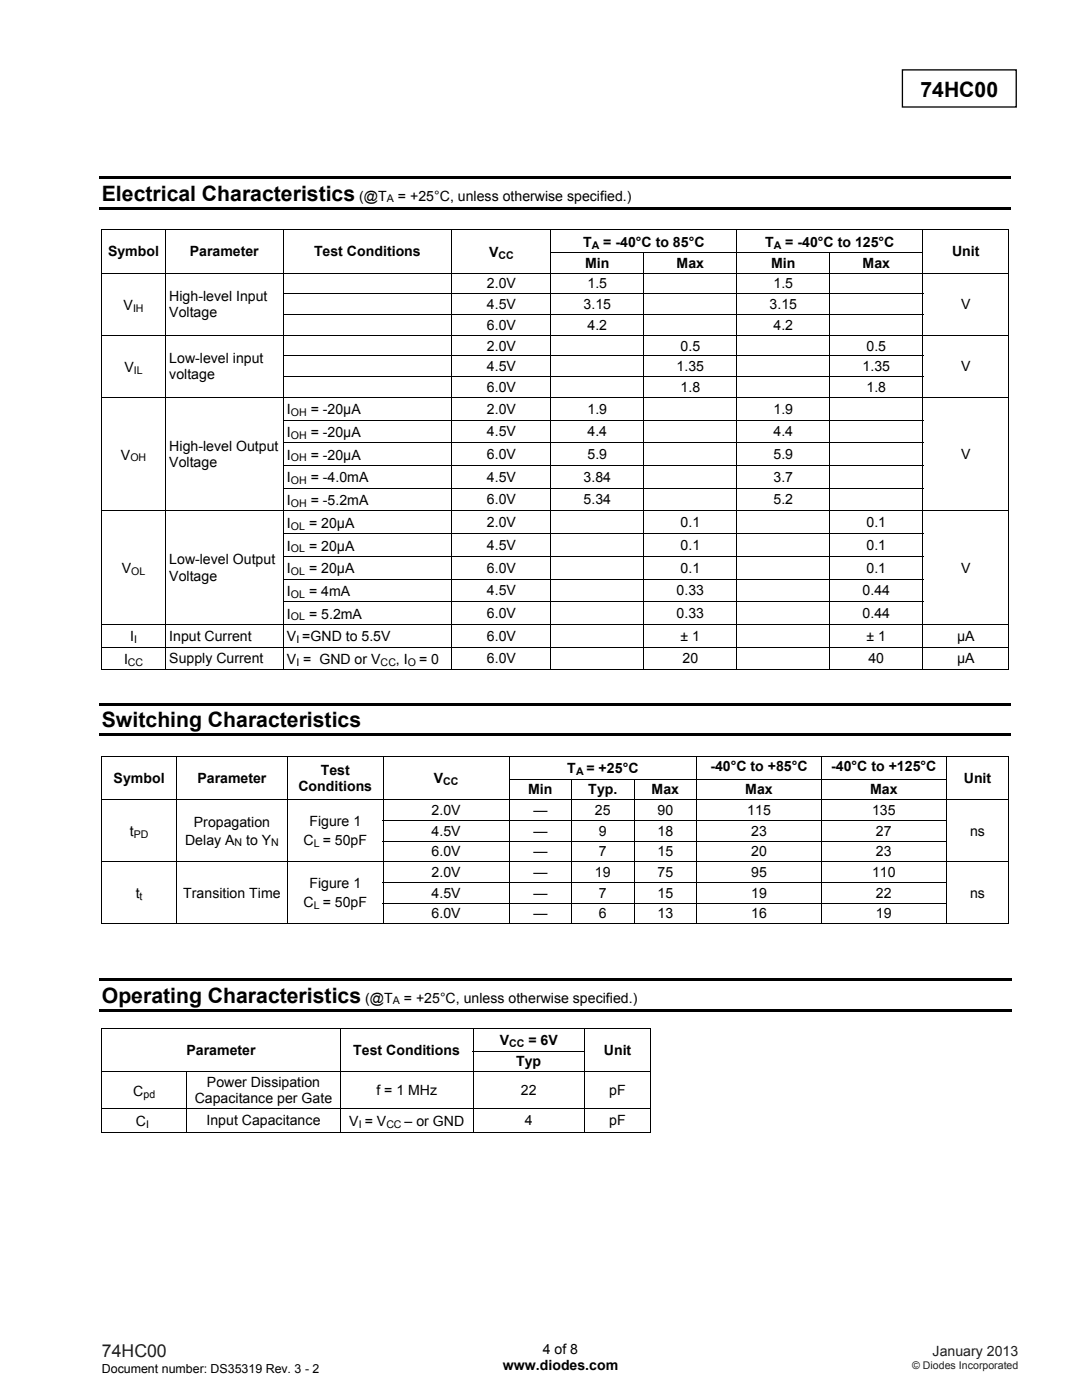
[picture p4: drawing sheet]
<svg xmlns="http://www.w3.org/2000/svg" width="216mm" height="279mm" viewBox="0 0 216 279" stroke-linecap="round" stroke-linejoin="round" font-family="sans-serif">
<defs><g id="words">
<g font-size="4.2">
<text x="183.7" y="19.3">74HC00</text>
<text x="20.3" y="40">Electrical Characteristics</text>
<text x="20.3" y="145.1">Switching Characteristics</text>
<text x="20.3" y="200.1">Operating Characteristics</text>
</g>
<text font-size="3.5" fill="#231f20" x="20.3" y="270.9">74HC00</text>
<g font-size="2.8">
<text x="71.7" y="40">(@T</text>
<text x="79.4" y="40">= +25°C, unless otherwise specified.)</text>
<text x="21.6" y="51.2">Symbol</text>
<text x="37.9" y="51.2">Parameter</text>
<text x="62.7" y="51.2">Test Conditions</text>
<text x="97.6" y="51.3">V</text>
<text x="116.4" y="49.2">T</text>
<text x="116.8" y="53.4">Min</text>
<text x="120.4" y="49.2">= -40°C to 85°C</text>
<text x="135" y="53.4">Max</text>
<text x="152.7" y="49.2">T</text>
<text x="153.9" y="53.4">Min</text>
<text x="156.7" y="49.2">= -40°C to 125°C</text>
<text x="172.1" y="53.4">Max</text>
<text x="190" y="51.2">Unit</text>
<text x="97.2" y="57.6">2.0V</text>
<text x="117.2" y="57.6">1.5</text>
<text x="154.3" y="57.6">1.5</text>
<text x="24.7" y="61.8">V</text>
<text x="33.8" y="60.1">High-level Input</text>
<text x="33.8" y="63.3">Voltage</text>
<text x="97.2" y="61.7">4.5V</text>
<text x="97.2" y="65.8">6.0V</text>
<text x="116.5" y="61.7">3.15</text>
<text x="117.2" y="65.8">4.2</text>
<text x="153.6" y="61.7">3.15</text>
<text x="154.3" y="65.8">4.2</text>
<text x="191.8" y="61.7">V</text>
<text x="97.2" y="70">2.0V</text>
<text x="135.8" y="70">0.5</text>
<text x="172.9" y="70">0.5</text>
<text x="24.8" y="74.2">V</text>
<text x="33.8" y="72.5">Low-level input</text>
<text x="33.8" y="75.7">voltage</text>
<text x="97.2" y="74.1">4.5V</text>
<text x="135" y="74.1">1.35</text>
<text x="172.1" y="74.1">1.35</text>
<text x="191.8" y="74.1">V</text>
<text x="57.3" y="82.7">I</text>
<text x="62" y="82.7">= -20μA</text>
<text x="97.2" y="82.5">2.0V</text>
<text x="97.2" y="78.2">6.0V</text>
<text x="117.2" y="82.5">1.9</text>
<text x="135.8" y="78.2">1.8</text>
<text x="154.3" y="82.5">1.9</text>
<text x="172.9" y="78.2">1.8</text>
<text x="33.8" y="90">High-level Output</text>
<text x="57.3" y="87.2">I</text>
<text x="62" y="87.2">= -20μA</text>
<text x="97.2" y="87.1">4.5V</text>
<text x="117.2" y="87.1">4.4</text>
<text x="154.3" y="87.1">4.4</text>
<text x="24.1" y="91.7">V</text>
<text x="33.8" y="93.2">Voltage</text>
<text x="57.3" y="91.7">I</text>
<text x="62" y="91.7">= -20μA</text>
<text x="97.2" y="91.6">6.0V</text>
<text x="117.2" y="91.6">5.9</text>
<text x="154.3" y="91.6">5.9</text>
<text x="191.8" y="91.6">V</text>
<text x="57.3" y="96.3">I</text>
<text x="57.3" y="100.8">I</text>
<text x="62" y="96.3">= -4.0mA</text>
<text x="62" y="100.8">= -5.2mA</text>
<text x="97.2" y="96.1">4.5V</text>
<text x="97.2" y="100.7">6.0V</text>
<text x="116.5" y="96.1">3.84</text>
<text x="116.5" y="100.7">5.34</text>
<text x="154.3" y="96.1">3.7</text>
<text x="154.3" y="100.7">5.2</text>
<text x="57.3" y="105.3">I</text>
<text x="61.7" y="105.3">= 20μA</text>
<text x="97.2" y="105.2">2.0V</text>
<text x="135.8" y="105.2">0.1</text>
<text x="172.9" y="105.2">0.1</text>
<text x="33.8" y="112.6">Low-level Output</text>
<text x="57.3" y="109.9">I</text>
<text x="61.7" y="109.9">= 20μA</text>
<text x="97.2" y="109.7">4.5V</text>
<text x="135.8" y="109.7">0.1</text>
<text x="172.9" y="109.7">0.1</text>
<text x="24.3" y="114.4">V</text>
<text x="33.8" y="115.9">Voltage</text>
<text x="57.3" y="114.4">I</text>
<text x="57.3" y="118.9">I</text>
<text x="61.7" y="114.4">= 20μA</text>
<text x="61.7" y="118.9">= 4mA</text>
<text x="97.2" y="114.3">6.0V</text>
<text x="97.2" y="118.8">4.5V</text>
<text x="135" y="118.8">0.33</text>
<text x="135.8" y="114.3">0.1</text>
<text x="172.1" y="118.8">0.44</text>
<text x="172.9" y="114.3">0.1</text>
<text x="191.8" y="114.3">V</text>
<text x="57.3" y="123.5">I</text>
<text x="61.7" y="123.5">= 5.2mA</text>
<text x="97.2" y="123.3">6.0V</text>
<text x="135" y="123.3">0.33</text>
<text x="172.1" y="123.3">0.44</text>
<text x="26" y="128">I</text>
<text x="33.8" y="127.9">Input Current</text>
<text x="57.3" y="128">V =GND to 5.5V</text>
<text x="97.2" y="127.9">6.0V</text>
<text x="135.8" y="127.9">± 1</text>
<text x="172.9" y="127.9">± 1</text>
<text x="191" y="127.9">μA</text>
<text x="24.7" y="132.5">I</text>
<text x="33.8" y="132.4">Supply Current</text>
<text x="57.3" y="132.5">V = GND or V</text>
<text x="79" y="132.5">, I</text>
<text x="83.6" y="132.5">= 0</text>
<text x="97.2" y="132.4">6.0V</text>
<text x="136.2" y="132.4">20</text>
<text x="173.3" y="132.4">40</text>
<text x="191" y="132.4">μA</text>
<text x="64" y="154.6">Test</text>
<text x="113.2" y="154.3">T</text>
<text x="117" y="154.3">= +25°C</text>
<text x="141.8" y="154">-40°C to +85°C</text>
<text x="165.9" y="154">-40°C to +125°C</text>
<text x="22.7" y="156.3">Symbol</text>
<text x="39.4" y="156.3">Parameter</text>
<text x="59.5" y="157.9">Conditions</text>
<text x="86.6" y="156.4">V</text>
<text x="105.4" y="158.5">Min</text>
<text x="117.4" y="158.5">Typ.</text>
<text x="130" y="158.5">Max</text>
<text x="148.7" y="158.5">Max</text>
<text x="173.6" y="158.5">Max</text>
<text x="192.3" y="156.3">Unit</text>
<text x="25.9" y="166.9">t</text>
<text x="38.7" y="165">Propagation</text>
<text x="61.7" y="164.8">Figure 1</text>
<text x="86.1" y="162.6">2.0V</text>
<text x="86.1" y="166.8">4.5V</text>
<text x="106.4" y="162.6">—</text>
<text x="106.4" y="166.8">—</text>
<text x="118.7" y="162.6">25</text>
<text x="119.5" y="166.8">9</text>
<text x="131.2" y="162.6">90</text>
<text x="131.2" y="166.8">18</text>
<text x="149.1" y="162.6">115</text>
<text x="149.9" y="166.8">23</text>
<text x="174" y="162.6">135</text>
<text x="174.8" y="166.8">27</text>
<text x="193.6" y="166.8">ns</text>
<text x="36.9" y="168.6">Delay A</text>
<text x="49.1" y="168.6">to Y</text>
<text x="60.6" y="168.7">C = 50pF</text>
<text x="86.1" y="170.9">6.0V</text>
<text x="106.4" y="170.9">—</text>
<text x="119.5" y="170.9">7</text>
<text x="131.2" y="170.9">15</text>
<text x="149.9" y="170.9">20</text>
<text x="174.8" y="170.9">23</text>
<text x="27.1" y="179.3">t</text>
<text x="36.6" y="179.2">Transition Time</text>
<text x="61.7" y="177.2">Figure 1</text>
<text x="86.1" y="175">2.0V</text>
<text x="86.1" y="179.2">4.5V</text>
<text x="106.4" y="175">—</text>
<text x="106.4" y="179.2">—</text>
<text x="118.7" y="175">19</text>
<text x="119.5" y="179.2">7</text>
<text x="131.2" y="175">75</text>
<text x="131.2" y="179.2">15</text>
<text x="149.9" y="175">95</text>
<text x="149.9" y="179.2">19</text>
<text x="174" y="175">110</text>
<text x="174.8" y="179.2">22</text>
<text x="193.6" y="179.2">ns</text>
<text x="60.6" y="181.1">C = 50pF</text>
<text x="86.1" y="183.3">6.0V</text>
<text x="106.4" y="183.3">—</text>
<text x="119.5" y="183.3">6</text>
<text x="131.2" y="183.3">13</text>
<text x="149.9" y="183.3">16</text>
<text x="174.8" y="183.3">19</text>
<text x="72.9" y="200.1">(@T</text>
<text x="80.6" y="200.1">= +25°C, unless otherwise specified.)</text>
<text x="99.7" y="208.6">V</text>
<text x="105.4" y="208.6">= 6V</text>
<text x="37.2" y="210.5">Parameter</text>
<text x="70.5" y="210.5">Test Conditions</text>
<text x="103" y="212.8">Typ</text>
<text x="120.5" y="210.5">Unit</text>
<text x="26.6" y="218.7">C</text>
<text x="38.9" y="220.2">Capacitance per Gate</text>
<text x="41.3" y="216.9">Power Dissipation</text>
<text x="75.1" y="218.5">f = 1 MHz</text>
<text x="103.9" y="218.5">22</text>
<text x="121.6" y="218.5">pF</text>
<text x="27.1" y="224.7">C</text>
<text x="41.2" y="224.6">Input Capacitance</text>
<text x="69.7" y="224.7">V = V</text>
<text x="80.7" y="224.7">– or GND</text>
<text x="104.7" y="224.6">4</text>
<text x="121.6" y="224.6">pF</text>
<text x="100.3" y="273.5">www.diodes.com</text>
<text x="108.3" y="270.2">4 of 8</text>
</g>
<text font-size="2.8" fill="#231f20" x="186.1" y="270.6">January 2013</text>
<text font-size="2.5" x="20.3" y="274">Document number: DS35319 Rev. 3 - 2</text>
<g font-size="2.1">
<text x="77.2" y="40.4">A</text>
<text x="99.5" y="51.6">CC</text>
<text x="118.1" y="49.6">A</text>
<text x="154.4" y="49.6">A</text>
<text x="26.5" y="62.2">IH</text>
<text x="26.7" y="74.6">IL</text>
<text x="58" y="83">OH</text>
<text x="58" y="87.6">OH</text>
<text x="26" y="92.1">OH</text>
<text x="58" y="92.1">OH</text>
<text x="58" y="96.6">OH</text>
<text x="58" y="101.2">OH</text>
<text x="58" y="105.7">OL</text>
<text x="58" y="110.2">OL</text>
<text x="26.2" y="114.8">OL</text>
<text x="58" y="114.8">OL</text>
<text x="58" y="119.3">OL</text>
<text x="58" y="123.8">OL</text>
<text x="26.8" y="128.4">I</text>
<text x="59.1" y="128.4">I</text>
<text x="25.5" y="132.9">CC</text>
<text x="59.1" y="132.9">I</text>
<text x="75.9" y="132.9">CC</text>
<text x="81.4" y="132.9">O</text>
<text x="115" y="154.6">A</text>
<text x="88.4" y="156.7">CC</text>
<text x="26.7" y="167.3">PD</text>
<text x="46.8" y="168.9">N</text>
<text x="54.1" y="168.9">N</text>
<text x="62.6" y="169.1">L</text>
<text x="27.9" y="179.7">t</text>
<text x="62.6" y="181.5">L</text>
<text x="78.4" y="200.5">A</text>
<text x="101.6" y="208.9">CC</text>
<text x="28.6" y="219">pd</text>
<text x="29.1" y="225.1">I</text>
<text x="71.6" y="225.1">I</text>
<text x="77.1" y="225.1">CC</text>
</g>
<text font-size="2.1" fill="#231f20" x="182" y="273.2">© Diodes Incorporated</text>
</g></defs>
<path d="M180.1 13.9h22.7v7.5h-22.7z" fill="none" stroke="#000" stroke-width=".26"/>
<g fill="#000">
<path d="M19.8 35.2h181.9v.5h-181.9zM19.8 41.3h181.9v.5h-181.9zM20.2 45.8h.2v.2h-.2zM20.2 50.3h.2v.2h-.2zM20.2 58.6h.2v.1h-.2zM32.9 50.3h.2v.2h-.2zM32.9 58.6h.2v.1h-.2zM56.4 50.3h.2v.2h-.2zM90.1 50.3h.2v.2h-.2zM201.2 45.8h.2v.2h-.2zM201.2 50.3h.2v.2h-.2zM201.2 58.6h.2v.1h-.2z"/>
<path d="M20.2 62.7h.2v.2h-.2zM20.2 71h.2v.1h-.2zM20.2 75.1h.2v.1h-.2zM32.9 62.7h.2v.2h-.2zM32.9 71h.2v.1h-.2zM32.9 75.1h.2v.1h-.2zM201.2 62.7h.2v.2h-.2zM201.2 71h.2v.1h-.2zM201.2 75.1h.2v.1h-.2zM20.2 83.7h.2v.2h-.2zM20.2 88.3h.2v.2h-.2zM20.2 92.8h.2v.2h-.2z"/>
<path d="M20.2 97.3h.2v.2h-.2zM32.9 83.7h.2v.2h-.2zM32.9 88.3h.2v.2h-.2zM32.9 92.8h.2v.2h-.2zM32.9 97.3h.2v.2h-.2zM201.2 83.7h.2v.2h-.2zM201.2 88.3h.2v.2h-.2zM201.2 92.8h.2v.2h-.2zM201.2 97.3h.2v.2h-.2zM20.2 106.4h.2v.2h-.2zM20.2 110.9h.2v.2h-.2zM20.2 115.5h.2v.2h-.2z"/>
<path d="M32.9 106.4h.2v.2h-.2zM32.9 110.9h.2v.2h-.2zM32.9 115.5h.2v.2h-.2zM201.2 106.4h.2v.2h-.2zM201.2 110.9h.2v.2h-.2zM201.2 115.5h.2v.2h-.2zM20.2 120h.2v.2h-.2zM32.9 120h.2v.2h-.2zM201.2 120h.2v.2h-.2zM201.2 133.6h.2v.2h-.2zM19.8 140.3h181.9v.5h-181.9zM19.8 146.4h181.9v.5h-181.9z"/>
<path d="M20.2 150.9h.2v.1h-.2zM20.2 155.4h.2v.2h-.2zM35.1 155.4h.2v.2h-.2zM57.3 155.4h.2v.2h-.2zM76.3 155.4h.2v.2h-.2zM201.2 150.9h.2v.1h-.2zM201.2 155.4h.2v.2h-.2zM20.2 163.7h.2v.1h-.2zM20.2 167.8h.2v.2h-.2zM20.2 176h.2v.2h-.2zM35.1 163.7h.2v.1h-.2zM35.1 167.8h.2v.2h-.2z"/>
<path d="M35.1 176h.2v.2h-.2zM57.3 163.7h.2v.1h-.2zM57.3 167.8h.2v.2h-.2zM57.3 176h.2v.2h-.2zM201.2 163.7h.2v.1h-.2zM201.2 167.8h.2v.2h-.2zM201.2 176h.2v.2h-.2zM19.8 195.3h182.2v.5h-182.2zM20.2 180.2h.2v.1h-.2zM35.1 180.2h.2v.1h-.2zM57.3 180.2h.2v.1h-.2zM201.2 180.2h.2v.1h-.2z"/>
<path d="M201.2 184.3h.2v.2h-.2zM19.8 201.4h182.2v.5h-182.2zM20.2 205.1h.2v.2h-.2zM20.2 209.7h.2v.1h-.2zM67.9 209.7h.1v.1h-.1zM129.8 205.1h.1v.2h-.1zM129.8 209.7h.1v.1h-.1zM129.8 225.9h.1v.1h-.1z"/>
</g>
<g fill="none" stroke="#000" stroke-width=".2">
<path d="M20.2 45.9h181.2M20.2 54.5h181.2M20.3 46v4.3M20.3 50.5v3.9M20.3 54.6v4M20.3 58.7v4M33 46v4.3M33 50.5v3.9M33 54.6v4M33 58.7v4M56.4 58.7h127.8M56.5 46v4.3"/>
<path d="M56.5 50.5v3.9M56.5 54.6v4M56.5 58.7v4M90.2 46v4.3M90.2 50.5v3.9M90.2 54.6v4M90.2 58.7v4M109.8 50.4h74.4M109.9 46v4.3M109.9 50.5v3.9M109.9 54.6v4M109.9 58.7v4"/>
<path d="M128.5 50.5v3.9M128.5 54.6v4M128.5 58.7v4M147 46v4.3M147 50.5v3.9M147 54.6v4M147 58.7v4M165.6 50.5v3.9M165.6 54.6v4M165.6 58.7v4M184.1 46v4.3M184.1 50.5v3.9"/>
<path d="M184.1 54.6v4M184.1 58.7v4M201.3 46v4.3M201.3 50.5v3.9M201.3 54.6v4M201.3 58.7v4M20.2 66.9h181.2M20.2 79.3h181.2M20.3 62.9v3.9M20.3 67v4M20.3 71.1v4M20.3 75.2v4"/>
<path d="M20.3 79.4v4.3M33 62.9v3.9M33 67v4M33 71.1v4M33 75.2v4M33 79.4v4.3M56.4 62.8h127.8M56.4 71h127.8M56.4 75.2h127.8M56.5 62.9v3.9M56.5 67v4M56.5 71.1v4"/>
<path d="M56.5 75.2v4M56.5 79.4v4.3M90.2 62.9v3.9M90.2 67v4M90.2 71.1v4M90.2 75.2v4M90.2 79.4v4.3M109.9 62.9v3.9M109.9 67v4M109.9 71.1v4M109.9 75.2v4M109.9 79.4v4.3"/>
<path d="M128.5 62.9v3.9M128.5 67v4M128.5 71.1v4M128.5 75.2v4M128.5 79.4v4.3M147 62.9v3.9M147 67v4M147 71.1v4M147 75.2v4M147 79.4v4.3M165.6 62.9v3.9M165.6 67v4"/>
<path d="M165.6 71.1v4M165.6 75.2v4M165.6 79.4v4.3M184.1 62.9v3.9M184.1 67v4M184.1 71.1v4M184.1 75.2v4M184.1 79.4v4.3M201.3 62.9v3.9M201.3 67v4M201.3 71.1v4M201.3 75.2v4"/>
<path d="M201.3 79.4v4.3M20.3 83.9v4.4M20.3 88.5v4.3M20.3 93v4.3M20.3 97.5v4.4M33 83.9v4.4M33 88.5v4.3M33 93v4.3M33 97.5v4.4M56.4 83.8h127.8M56.4 88.4h127.8M56.4 92.9h127.8"/>
<path d="M56.4 97.4h127.8M56.5 83.9v4.4M56.5 88.5v4.3M56.5 93v4.3M56.5 97.5v4.4M90.2 83.9v4.4M90.2 88.5v4.3M90.2 93v4.3M90.2 97.5v4.4M109.9 83.9v4.4M109.9 88.5v4.3M109.9 93v4.3"/>
<path d="M109.9 97.5v4.4M128.5 83.9v4.4M128.5 88.5v4.3M128.5 93v4.3M128.5 97.5v4.4M147 83.9v4.4M147 88.5v4.3M147 93v4.3M147 97.5v4.4M165.6 83.9v4.4M165.6 88.5v4.3M165.6 93v4.3"/>
<path d="M165.6 97.5v4.4M184.1 83.9v4.4M184.1 88.5v4.3M184.1 93v4.3M184.1 97.5v4.4M201.3 83.9v4.4M201.3 88.5v4.3M201.3 93v4.3M201.3 97.5v4.4M20.2 102h181.2M20.3 102v4.4M20.3 106.6v4.3"/>
<path d="M20.3 111.1v4.4M20.3 115.7v4.3M33 102v4.4M33 106.6v4.3M33 111.1v4.4M33 115.7v4.3M56.4 106.5h127.8M56.4 111h127.8M56.4 115.6h127.8M56.5 102v4.4M56.5 106.6v4.3M56.5 111.1v4.4"/>
<path d="M56.5 115.7v4.3M90.2 102v4.4M90.2 106.6v4.3M90.2 111.1v4.4M90.2 115.7v4.3M109.9 102v4.4M109.9 106.6v4.3M109.9 111.1v4.4M109.9 115.7v4.3M128.5 102v4.4M128.5 106.6v4.3M128.5 111.1v4.4"/>
<path d="M128.5 115.7v4.3M147 102v4.4M147 106.6v4.3M147 111.1v4.4M147 115.7v4.3M165.6 102v4.4M165.6 106.6v4.3M165.6 111.1v4.4M165.6 115.7v4.3M184.1 102v4.4M184.1 106.6v4.3M184.1 111.1v4.4"/>
<path d="M184.1 115.7v4.3M201.3 102v4.4M201.3 106.6v4.3M201.3 111.1v4.4M201.3 115.7v4.3M20.2 124.6h181.2M20.2 129.2h181.2M20.2 133.7h12.7M20.3 120.2v4.3M20.3 124.7v4.4M20.3 129.2v4.6M33 120.2v4.3"/>
<path d="M33 124.7v4.4M33 129.2v4.6M33.1 133.7h23.3M56.4 120.1h127.8M56.5 120.2v4.3M56.5 124.7v4.4M56.5 129.2v4.6M56.6 133.7h33.5M90.2 120.2v4.3M90.2 124.7v4.4M90.2 129.2v4.6M90.3 133.7h19.5"/>
<path d="M109.9 120.2v4.3M109.9 124.7v4.4M109.9 129.2v4.6M110 133.7h18.4M128.5 120.2v4.3M128.5 124.7v4.4M128.5 129.2v4.6M128.6 133.7h18.4M147 120.2v4.3M147 124.7v4.4M147 129.2v4.6M147.1 133.7h18.4"/>
<path d="M165.6 120.2v4.3M165.6 124.7v4.4M165.6 129.2v4.6M165.7 133.7h18.4M184.1 120.2v4.3M184.1 124.7v4.4M184.1 129.2v4.6M184.2 133.7h17M201.3 120.2v4.3M201.3 124.7v4.4M201.3 129.2v4.6M20.2 150.9h181.2"/>
<path d="M20.2 159.6h181.2M20.3 151v4.4M20.3 155.6v3.9M20.3 159.7v4M35.2 151v4.4M35.2 155.6v3.9M35.2 159.7v4M57.4 151v4.4M57.4 155.6v3.9M57.4 159.7v4M76.4 151v4.4M76.4 155.6v3.9"/>
<path d="M76.4 159.7v4M101.5 155.5h87.4M101.6 151v4.4M101.6 155.6v3.9M101.6 159.7v4M114 155.6v3.9M114 159.7v4M126.5 155.6v3.9M126.5 159.7v4M139 151v4.4M139 155.6v3.9M139 159.7v4"/>
<path d="M163.9 151v4.4M163.9 155.6v3.9M163.9 159.7v4M188.8 151v4.4M188.8 155.6v3.9M188.8 159.7v4M201.3 151v4.4M201.3 155.6v3.9M201.3 159.7v4M20.2 172h181.2M20.3 163.8v4M20.3 168v3.9"/>
<path d="M20.3 172.1v3.9M20.3 176.2v4M35.2 163.8v4M35.2 168v3.9M35.2 172.1v3.9M35.2 176.2v4M57.4 163.8v4M57.4 168v3.9M57.4 172.1v3.9M57.4 176.2v4M76.3 163.7h112.6M76.3 167.9h112.6"/>
<path d="M76.3 176.1h112.6M76.4 163.8v4M76.4 168v3.9M76.4 172.1v3.9M76.4 176.2v4M101.6 163.8v4M101.6 168v3.9M101.6 172.1v3.9M101.6 176.2v4M114 163.8v4M114 168v3.9M114 172.1v3.9"/>
<path d="M114 176.2v4M126.5 163.8v4M126.5 168v3.9M126.5 172.1v3.9M126.5 176.2v4M139 163.8v4M139 168v3.9M139 172.1v3.9M139 176.2v4M163.9 163.8v4M163.9 168v3.9M163.9 172.1v3.9"/>
<path d="M163.9 176.2v4M188.8 163.8v4M188.8 168v3.9M188.8 172.1v3.9M188.8 176.2v4M201.3 163.8v4M201.3 168v3.9M201.3 172.1v3.9M201.3 176.2v4M20.2 184.4h14.9M20.3 180.3v4.2M35.2 180.3v4.2"/>
<path d="M35.3 184.4h22M57.4 180.3v4.2M57.5 184.4h18.8M76.3 180.3h112.6M76.4 180.3v4.2M76.5 184.4h25M101.6 180.3v4.2M101.7 184.4h12.3M114 180.3v4.2M114.1 184.4h12.3M126.5 180.3v4.2M126.6 184.4h12.3"/>
<path d="M139 180.3v4.2M139.1 184.4h24.7M163.9 180.3v4.2M164 184.4h24.7M188.8 180.3v4.2M188.9 184.4h12.3M201.3 180.3v4.2M20.2 205.2h109.7M20.2 213.9h109.7M20.3 205.3v4.4M20.3 209.8v4M20.3 214v7.2"/>
<path d="M37.3 214v7.2M67.9 205.3v4.4M67.9 209.8v4M67.9 214v7.2M94.3 209.8h22.4M94.4 205.3v4.4M94.4 209.8v4M94.4 214v7.2M116.6 205.3v4.4M116.6 209.8v4M116.6 214v7.2M129.9 205.3v4.4"/>
<path d="M129.9 209.8v4M129.9 214v7.2M20.2 221.3h109.7M20.2 226h17M20.3 221.3v4.7M37.3 221.3v4.7M37.3 226h30.6M67.9 221.3v4.7M68 226h26.3M94.4 221.3v4.7M94.5 226h22M116.6 221.3v4.7"/>
<path d="M116.7 226h13.1M129.9 221.3v4.7"/>
</g>
<use href="#words"/>
</svg>
